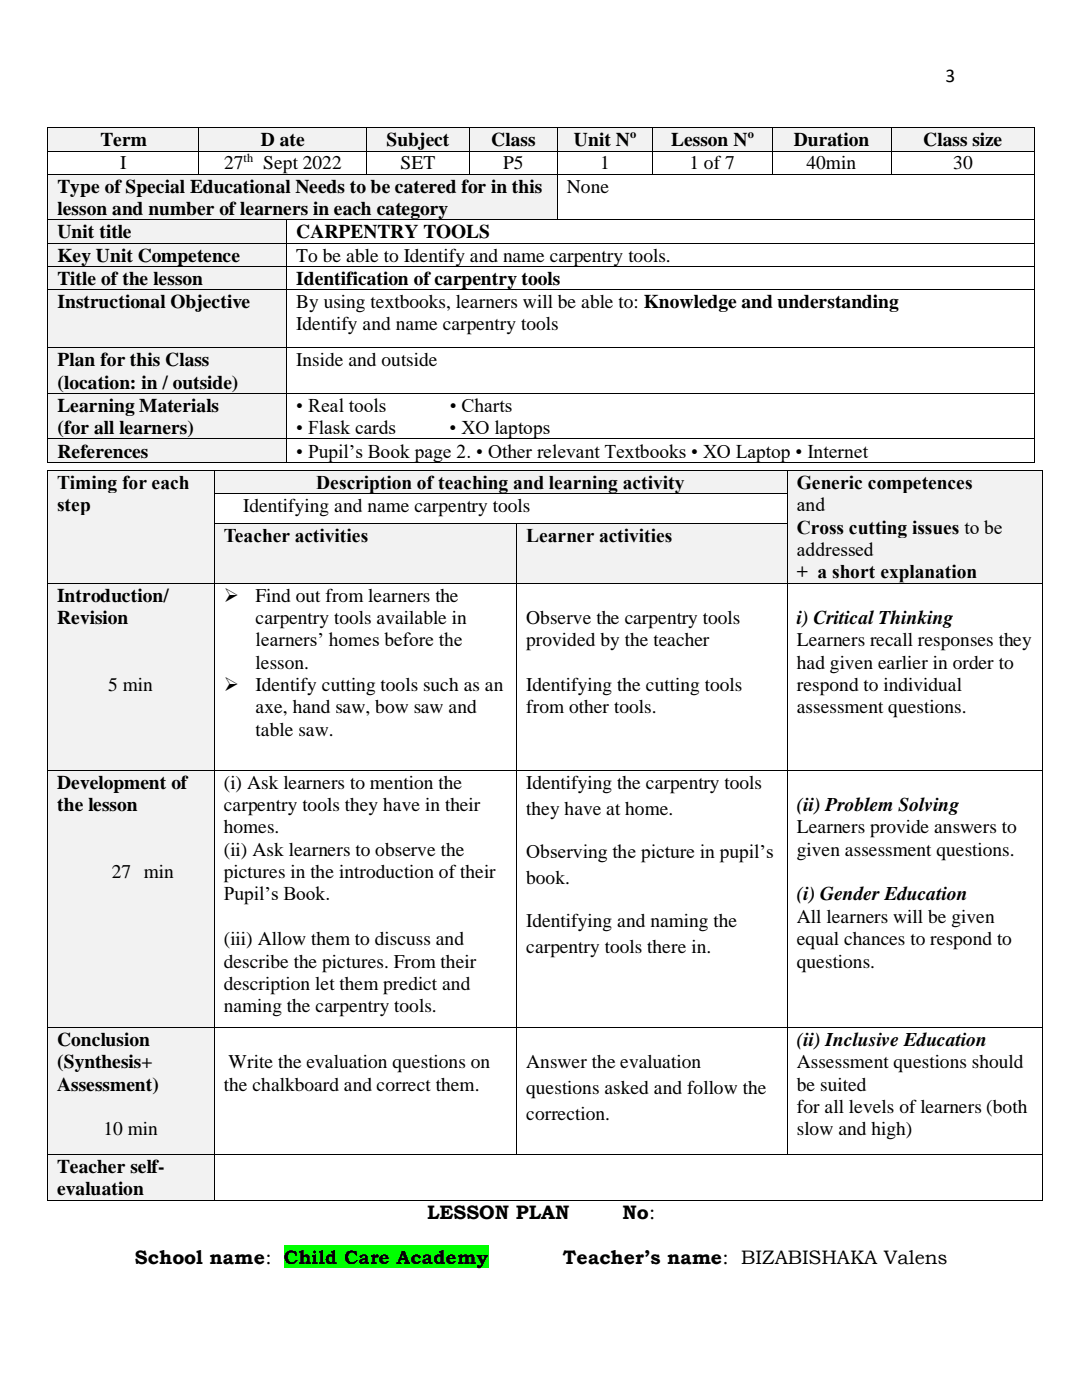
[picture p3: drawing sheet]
<svg xmlns="http://www.w3.org/2000/svg" width="216mm" height="279mm" viewBox="0 0 216 279" stroke-linecap="round" stroke-linejoin="round" font-family="sans-serif">
<defs><g id="words">
<g font-size="3.9">
<text x="188.6" y="16.4">3</text>
<text x="20" y="29.2">Term</text>
<text x="52.1" y="29.2">D ate</text>
<text x="77.1" y="29.2">Subject</text>
<text x="98" y="29.2">Class</text>
<text x="114.5" y="29.2">Unit N</text>
<text x="133.9" y="29.2">Lesson N</text>
<text x="158.4" y="29.2">Duration</text>
<text x="184.2" y="29.2">Class size</text>
<text x="24" y="33.8">I</text>
<text x="44.7" y="33.8">27</text>
<text x="52.5" y="33.8">Sept 2022</text>
<text x="79.9" y="33.8">SET</text>
<text x="100.4" y="33.8">P5</text>
<text x="119.7" y="33.8">1</text>
<text x="137.6" y="33.8">1 of 7</text>
<text x="160.9" y="33.8">40min</text>
<text x="190.2" y="33.8">30</text>
<text x="11.5" y="38.5">Type of Special Educational Needs to be catered for in this</text>
<text x="113.1" y="38.5">None</text>
<text x="11.5" y="42.9">lesson and number of learners in each category</text>
<text x="11.5" y="47.6">Unit title</text>
<text x="59.1" y="47.6">CARPENTRY TOOLS</text>
<text x="11.5" y="52.2">Key Unit Competence</text>
<text x="59.1" y="52.2">To be able to Identify and name carpentry tools.</text>
<text x="11.5" y="56.8">Title of the lesson</text>
<text x="59.1" y="56.8">Identification of carpentry tools</text>
<text x="11.5" y="61.5">Instructional Objective</text>
<text x="59.1" y="61.5">By using textbooks, learners will be able to: Knowledge and understanding</text>
<text x="59.1" y="65.9">Identify and name carpentry tools</text>
<text x="11.5" y="73.1">Plan for this Class</text>
<text x="11.5" y="77.6">(location: in / outside)</text>
<text x="59.1" y="73.1">Inside and outside</text>
<text x="11.5" y="82.1">Learning Materials</text>
<text x="59.1" y="82.1">• Real tools</text>
<text x="89.7" y="82.1">• Charts</text>
<text x="11.5" y="86.6">(for all learners)</text>
<text x="59.1" y="86.6">• Flask cards</text>
<text x="89.7" y="86.6">• XO laptops</text>
<text x="11.5" y="91.3">References</text>
<text x="59.1" y="91.3">• Pupil’s Book page 2. • Other relevant Textbooks • XO Laptop • Internet</text>
<text x="11.4" y="97.6">Timing for each</text>
<text x="63.1" y="97.6">Description of teaching and learning activity</text>
<text x="159" y="97.6">Generic competences</text>
<text x="11.4" y="102.1">step</text>
<text x="48.5" y="102.3">Identifying and name carpentry tools</text>
<text x="159" y="102.1">and</text>
<text x="159" y="106.5">Cross cutting issues to be</text>
<text x="44.6" y="108.1">Teacher activities</text>
<text x="105" y="108.1">Learner activities</text>
<text x="159" y="111">addressed</text>
<text x="159" y="115.4">+ a short explanation</text>
<text x="11.4" y="120.1">Introduction/</text>
<text x="11.4" y="124.6">Revision</text>
<text x="44.6" y="120.1">➢</text>
<text x="51" y="120.1">Find out from learners the</text>
<text x="51" y="124.6">carpentry tools available in</text>
<text x="105" y="124.6">Observe the carpentry tools</text>
<text x="159" y="124.6">i) Critical Thinking</text>
<text x="51" y="129">learners’ homes before the</text>
<text x="105" y="129">provided by the teacher</text>
<text x="159" y="129">Learners recall responses they</text>
<text x="21.6" y="137.9">5 min</text>
<text x="44.6" y="137.9">➢</text>
<text x="51" y="133.5">lesson.</text>
<text x="51" y="137.9">Identify cutting tools such as an</text>
<text x="105" y="137.9">Identifying the cutting tools</text>
<text x="159" y="133.5">had given earlier in order to</text>
<text x="159" y="137.9">respond to individual</text>
<text x="51" y="142.4">axe, hand saw, bow saw and</text>
<text x="105" y="142.4">from other tools.</text>
<text x="159" y="142.4">assessment questions.</text>
<text x="51" y="146.8">table saw.</text>
<text x="11.4" y="157.4">Development of</text>
<text x="11.4" y="161.9">the lesson</text>
<text x="44.6" y="157.4">(i) Ask learners to mention the</text>
<text x="44.6" y="161.9">carpentry tools they have in their</text>
<text x="105" y="157.4">Identifying the carpentry tools</text>
<text x="159" y="161.9">(ii) Problem Solving</text>
<text x="44.6" y="166.3">homes.</text>
<text x="105" y="162.6">they have at home.</text>
<text x="159" y="166.3">Learners provide answers to</text>
<text x="44.6" y="170.8">(ii) Ask learners to observe the</text>
<text x="105" y="171.2">Observing the picture in pupil’s</text>
<text x="159" y="170.8">given assessment questions.</text>
<text x="22.3" y="175.2">27 min</text>
<text x="44.6" y="175.2">pictures in the introduction of their</text>
<text x="44.6" y="179.7">Pupil’s Book.</text>
<text x="105" y="176.4">book.</text>
<text x="159" y="179.7">(i) Gender Education</text>
<text x="105" y="185">Identifying and naming the</text>
<text x="159" y="184.1">All learners will be given</text>
<text x="44.6" y="188.6">(iii) Allow them to discuss and</text>
<text x="105" y="190.1">carpentry tools there in.</text>
<text x="159" y="188.6">equal chances to respond to</text>
<text x="44.6" y="193.1">describe the pictures. From their</text>
<text x="44.6" y="197.5">description let them predict and</text>
<text x="159" y="193.1">questions.</text>
<text x="44.6" y="202">naming the carpentry tools.</text>
<text x="11.4" y="208.7">Conclusion</text>
<text x="159" y="208.7">(ii) Inclusive Education</text>
<text x="11.4" y="213.1">(Synthesis+</text>
<text x="45.6" y="213.1">Write the evaluation questions on</text>
<text x="105" y="213.2">Answer the evaluation</text>
<text x="159" y="213.1">Assessment questions should</text>
<text x="11.4" y="217.6">Assessment)</text>
<text x="44.6" y="217.6">the chalkboard and correct them.</text>
<text x="105" y="218.4">questions asked and follow the</text>
<text x="159" y="217.6">be suited</text>
<text x="20.6" y="226.6">10 min</text>
<text x="105" y="223.5">correction.</text>
<text x="159" y="222.1">for all levels of learners (both</text>
<text x="159" y="226.6">slow and high)</text>
<text x="11.4" y="234.1">Teacher self-</text>
<text x="11.4" y="238.6">evaluation</text>
<text x="85.2" y="243.3">LESSON PLAN</text>
<text x="124.2" y="243.3">No:</text>
<text x="26.9" y="252.2">School name:</text>
<text x="56.6" y="252.2">Child Care Academy</text>
<text x="112.3" y="252.2">Teacher’s name: BIZABISHAKA Valens</text>
</g>
<g font-size="2.5">
<text x="125.7" y="27.6">o</text>
<text x="149.2" y="27.6">o</text>
<text x="48.6" y="32.4">th</text>
</g>
</g></defs>
<g fill="#f2f2f2">
<path d="M9.6 25.6h30v4.5h-30z" fill-rule="evenodd"/>
<path d="M11.5 25.6h26.3v4.5h-26.3z" fill-rule="evenodd"/>
<path d="M39.8 25.6h33.2v4.5h-33.2z" fill-rule="evenodd"/>
<path d="M41.6 25.6h29.5v4.5h-29.5z" fill-rule="evenodd"/>
<path d="M73.1 25.6h20.5v4.5h-20.5z" fill-rule="evenodd"/>
<path d="M75 25.6h16.8v4.5h-16.8z" fill-rule="evenodd"/>
<path d="M93.8 25.6h17.3v4.5h-17.3z" fill-rule="evenodd"/>
<path d="M95.6 25.6h13.7v4.5h-13.7z" fill-rule="evenodd"/>
<path d="M111.3 25.6h18.8v4.5h-18.8z" fill-rule="evenodd"/>
<path d="M113.1 25.6h15.3v4.5h-15.3z" fill-rule="evenodd"/>
<path d="M130.3 25.6h23.7v4.5h-23.7z" fill-rule="evenodd"/>
<path d="M132.2 25.6h19.9v4.5h-19.9z" fill-rule="evenodd"/>
<path d="M154.1 25.6h23.7v4.5h-23.7z" fill-rule="evenodd"/>
<path d="M155.9 25.6h20.1v4.5h-20.1z" fill-rule="evenodd"/>
<path d="M178 25.6h28.4v4.5h-28.4z" fill-rule="evenodd"/>
<path d="M179.8 25.6h24.7v4.5h-24.7z" fill-rule="evenodd"/>
</g>
<g fill="#000">
<path d="M9.4 25.4h.2v.2h-.2z" fill-rule="evenodd"/>
<path d="M9.4 25.4h.2v.2h-.2z" fill-rule="evenodd"/>
<path d="M9.4 30.1h.2v.2h-.2z" fill-rule="evenodd"/>
<path d="M39.6 25.4h.2v.2h-.2z" fill-rule="evenodd"/>
<path d="M39.6 30.1h.2v.2h-.2z" fill-rule="evenodd"/>
<path d="M73 25.4h.1v.2h-.1z" fill-rule="evenodd"/>
<path d="M73 30.1h.1v.2h-.1z" fill-rule="evenodd"/>
<path d="M93.6 25.4h.2v.2h-.2z" fill-rule="evenodd"/>
<path d="M93.6 30.1h.2v.2h-.2z" fill-rule="evenodd"/>
<path d="M111.1 25.4h.2v.2h-.2z" fill-rule="evenodd"/>
<path d="M111.1 30.1h.2v.2h-.2z" fill-rule="evenodd"/>
<path d="M130.1 25.4h.2v.2h-.2z" fill-rule="evenodd"/>
<path d="M130.1 30.1h.2v.2h-.2z" fill-rule="evenodd"/>
<path d="M154 25.4h.1v.2h-.1z" fill-rule="evenodd"/>
<path d="M154 30.1h.1v.2h-.1z" fill-rule="evenodd"/>
<path d="M177.8 25.4h.2v.2h-.2z" fill-rule="evenodd"/>
<path d="M177.8 30.1h.2v.2h-.2z" fill-rule="evenodd"/>
<path d="M206.4 25.4h.2v.2h-.2z" fill-rule="evenodd"/>
<path d="M206.4 25.4h.2v.2h-.2z" fill-rule="evenodd"/>
<path d="M206.4 30.1h.2v.2h-.2z" fill-rule="evenodd"/>
</g>
<g fill="none" stroke="#000" stroke-width=".2">
<path d="M9.5 25.6v4.5M9.5 30.3v4.4M9.6 25.5h30M9.6 30.2h30M39.7 25.6v4.5M39.7 30.3v4.4M39.8 25.5h33.2M39.8 30.2h33.2M73.1 25.6v4.5M73.1 30.3v4.4M73.1 25.5h20.5M73.1 30.2h20.5"/>
<path d="M93.7 25.6v4.5M93.7 30.3v4.4M93.8 25.5h17.3M93.8 30.2h17.3M111.2 25.6v4.5M111.2 30.3v4.4M111.3 25.5h18.8M111.3 30.2h18.8M130.2 25.6v4.5M130.2 30.3v4.4M130.3 25.5h23.7M130.3 30.2h23.7"/>
<path d="M154.1 25.6v4.5M154.1 30.3v4.4M154.1 25.5h23.7M154.1 30.2h23.7M177.9 25.6v4.5M177.9 30.3v4.4M178 25.5h28.4M178 30.2h28.4M206.5 25.6v4.5M206.5 30.3v4.4"/>
</g>
<g fill="#f2f2f2">
<path d="M9.6 34.8h101.5v9h-101.5z" fill-rule="evenodd"/>
<path d="M11.5 34.8h97.8v4.5h-97.8z" fill-rule="evenodd"/>
<path d="M11.5 39.3h97.8v4.5h-97.8z" fill-rule="evenodd"/>
</g>
<g fill="#000">
<path d="M9.4 34.7h.2v.1h-.2z" fill-rule="evenodd"/>
<path d="M39.6 34.7h.2v.1h-.2z" fill-rule="evenodd"/>
<path d="M73 34.7h.1v.1h-.1z" fill-rule="evenodd"/>
<path d="M93.6 34.7h.2v.1h-.2z" fill-rule="evenodd"/>
<path d="M111.1 34.7h.2v.1h-.2z" fill-rule="evenodd"/>
<path d="M130.1 34.7h.2v.1h-.2z" fill-rule="evenodd"/>
<path d="M154 34.7h.1v.1h-.1z" fill-rule="evenodd"/>
<path d="M177.8 34.7h.2v.1h-.2z" fill-rule="evenodd"/>
<path d="M206.4 34.7h.2v.1h-.2z" fill-rule="evenodd"/>
</g>
<path d="M9.5 34.8v9M9.6 34.8h30M39.8 34.8h33.2M73.1 34.8h20.5M93.8 34.8h17.3M111.2 34.8v9M111.3 34.8h18.8M130.3 34.8h23.7M154.1 34.8h23.7M178 34.8h28.4M206.5 34.8v9" fill="none" stroke="#000" stroke-width=".2"/>
<g fill="#f2f2f2">
<path d="M9.6 43.9h47.5v4.5h-47.5z" fill-rule="evenodd"/>
<path d="M11.5 43.9h43.8v4.5h-43.8z" fill-rule="evenodd"/>
</g>
<g fill="#000">
<path d="M9.4 43.8h.2v.1h-.2z" fill-rule="evenodd"/>
<path d="M57.1 43.8h.2v.1h-.2z" fill-rule="evenodd"/>
<path d="M111.1 43.8h.2v.1h-.2z" fill-rule="evenodd"/>
<path d="M206.4 43.8h.2v.1h-.2z" fill-rule="evenodd"/>
</g>
<path d="M9.5 43.9v4.5M9.6 43.9h47.5M57.2 43.9v4.5M57.3 43.9h53.8M111.3 43.9h95.1M206.5 43.9v4.5" fill="none" stroke="#000" stroke-width=".2"/>
<g fill="#f2f2f2">
<path d="M9.6 48.6h47.5v4.5h-47.5z" fill-rule="evenodd"/>
<path d="M11.5 48.6h43.8v4.5h-43.8z" fill-rule="evenodd"/>
</g>
<g fill="#000">
<path d="M9.4 48.4h.2v.2h-.2z" fill-rule="evenodd"/>
<path d="M57.1 48.4h.2v.2h-.2z" fill-rule="evenodd"/>
<path d="M206.4 48.4h.2v.2h-.2z" fill-rule="evenodd"/>
</g>
<path d="M9.5 48.6v4.5M9.6 48.5h47.5M57.2 48.6v4.5M57.3 48.5h149.1M206.5 48.6v4.5" fill="none" stroke="#000" stroke-width=".2"/>
<g fill="#f2f2f2">
<path d="M9.6 53.3h47.5v4.4h-47.5z" fill-rule="evenodd"/>
<path d="M11.5 53.3h43.8v4.4h-43.8z" fill-rule="evenodd"/>
</g>
<g fill="#000">
<path d="M9.4 53.1h.2v.2h-.2z" fill-rule="evenodd"/>
<path d="M57.1 53.1h.2v.2h-.2z" fill-rule="evenodd"/>
<path d="M206.4 53.1h.2v.2h-.2z" fill-rule="evenodd"/>
</g>
<path d="M9.5 53.3v4.4M9.6 53.2h47.5M57.2 53.3v4.4M57.3 53.2h149.1M206.5 53.3v4.4" fill="none" stroke="#000" stroke-width=".2"/>
<g fill="#f2f2f2">
<path d="M9.6 57.9h47.5v11.4h-47.5z" fill-rule="evenodd"/>
<path d="M11.5 57.9h43.8v4.5h-43.8z" fill-rule="evenodd"/>
</g>
<g fill="#000">
<path d="M9.4 57.7h.2v.2h-.2z" fill-rule="evenodd"/>
<path d="M57.1 57.7h.2v.2h-.2z" fill-rule="evenodd"/>
<path d="M206.4 57.7h.2v.2h-.2z" fill-rule="evenodd"/>
</g>
<path d="M9.5 57.9v11.4M9.6 57.8h47.5M57.2 57.9v11.4M57.3 57.8h149.1M206.5 57.9v11.4" fill="none" stroke="#000" stroke-width=".2"/>
<g fill="#f2f2f2">
<path d="M9.6 69.5h47.5v8.9h-47.5z" fill-rule="evenodd"/>
<path d="M11.5 69.5h43.8v4.4h-43.8z" fill-rule="evenodd"/>
<path d="M11.5 73.9h43.8v4.5h-43.8z" fill-rule="evenodd"/>
</g>
<g fill="#000">
<path d="M9.4 69.3h.2v.2h-.2z" fill-rule="evenodd"/>
<path d="M57.1 69.3h.2v.2h-.2z" fill-rule="evenodd"/>
<path d="M206.4 69.3h.2v.2h-.2z" fill-rule="evenodd"/>
</g>
<path d="M9.5 69.5v8.9M9.6 69.4h47.5M57.2 69.5v8.9M57.3 69.4h149.1M206.5 69.5v8.9" fill="none" stroke="#000" stroke-width=".2"/>
<g fill="#f2f2f2">
<path d="M9.6 78.6h47.5v8.9h-47.5z" fill-rule="evenodd"/>
<path d="M11.5 78.6h43.8v4.4h-43.8z" fill-rule="evenodd"/>
<path d="M11.5 83h43.8v4.5h-43.8z" fill-rule="evenodd"/>
</g>
<g fill="#000">
<path d="M9.4 78.4h.2v.2h-.2z" fill-rule="evenodd"/>
<path d="M57.1 78.4h.2v.2h-.2z" fill-rule="evenodd"/>
<path d="M206.4 78.4h.2v.2h-.2z" fill-rule="evenodd"/>
</g>
<path d="M9.5 78.6v8.9M9.6 78.5h47.5M57.2 78.6v8.9M57.3 78.5h149.1M206.5 78.6v8.9" fill="none" stroke="#000" stroke-width=".2"/>
<g fill="#f2f2f2">
<path d="M9.6 87.7h47.5v4.5h-47.5z" fill-rule="evenodd"/>
<path d="M11.5 87.7h43.8v4.5h-43.8z" fill-rule="evenodd"/>
</g>
<g fill="#000">
<path d="M9.4 87.5h.2v.2h-.2z" fill-rule="evenodd"/>
<path d="M9.4 92.2h.2v.2h-.2z" fill-rule="evenodd"/>
<path d="M9.4 92.2h.2v.2h-.2z" fill-rule="evenodd"/>
<path d="M57.1 87.5h.2v.2h-.2z" fill-rule="evenodd"/>
<path d="M57.1 92.2h.2v.2h-.2z" fill-rule="evenodd"/>
<path d="M206.4 87.5h.2v.2h-.2z" fill-rule="evenodd"/>
<path d="M206.4 92.2h.2v.2h-.2z" fill-rule="evenodd"/>
<path d="M206.4 92.2h.2v.2h-.2z" fill-rule="evenodd"/>
</g>
<path d="M9.5 87.7v4.5M9.6 87.6h47.5M9.6 92.3h47.5M57.2 87.7v4.5M57.3 87.6h149.1M57.3 92.3h149.1M206.5 87.7v4.5" fill="none" stroke="#000" stroke-width=".2"/>
<path d="M56.6 248.5h40.9v4.6h-40.9z" fill-rule="evenodd" fill="#0f0"/>
<g fill="#f2f2f2">
<path d="M9.6 94h33.1v22.3h-33.1z" fill-rule="evenodd"/>
<path d="M11.4 94h29.5v4.5h-29.5z" fill-rule="evenodd"/>
<path d="M11.4 98.5h29.5v4.5h-29.5z" fill-rule="evenodd"/>
<path d="M11.4 103h29.5v4.4h-29.5z" fill-rule="evenodd"/>
<path d="M11.4 107.4h29.5v4.5h-29.5z" fill-rule="evenodd"/>
<path d="M42.9 94h114.1v4.5h-114.1z" fill-rule="evenodd"/>
<path d="M44.6 94h110.6v4.5h-110.6z" fill-rule="evenodd"/>
<path d="M157.2 94h50.7v22.3h-50.7z" fill-rule="evenodd"/>
<path d="M159 94h47v4.5h-47z" fill-rule="evenodd"/>
<path d="M159 98.5h47v4.5h-47z" fill-rule="evenodd"/>
<path d="M159 103h47v4.4h-47z" fill-rule="evenodd"/>
<path d="M159 107.4h47v4.5h-47z" fill-rule="evenodd"/>
<path d="M159 111.9h47v4.4h-47z" fill-rule="evenodd"/>
</g>
<g fill="#000">
<path d="M9.4 93.8h.2v.2h-.2z" fill-rule="evenodd"/>
<path d="M9.4 93.8h.2v.2h-.2z" fill-rule="evenodd"/>
<path d="M9.4 98.5h.2v.1h-.2z" fill-rule="evenodd"/>
<path d="M42.7 93.8h.2v.2h-.2z" fill-rule="evenodd"/>
<path d="M42.7 98.5h.2v.1h-.2z" fill-rule="evenodd"/>
<path d="M157 93.8h.2v.2h-.2z" fill-rule="evenodd"/>
<path d="M157 98.5h.2v.1h-.2z" fill-rule="evenodd"/>
<path d="M207.9 93.8h.2v.2h-.2z" fill-rule="evenodd"/>
<path d="M207.9 93.8h.2v.2h-.2z" fill-rule="evenodd"/>
<path d="M207.9 98.5h.2v.1h-.2z" fill-rule="evenodd"/>
</g>
<path d="M9.5 94v4.5M9.5 98.6v5.8M9.6 93.9h33.1M42.8 94v4.5M42.8 98.6v5.8M42.9 93.9h114.1M42.9 98.5h114.1M157.1 94v4.5M157.1 98.6v5.8M157.2 93.9h50.7M208 94v4.5M208 98.6v5.8" fill="none" stroke="#000" stroke-width=".2"/>
<g fill="#f2f2f2">
<path d="M42.9 104.5h60.2v11.8h-60.2z" fill-rule="evenodd"/>
<path d="M44.6 104.5h56.6v4.5h-56.6z" fill-rule="evenodd"/>
<path d="M103.2 104.5h53.8v11.8h-53.8z" fill-rule="evenodd"/>
<path d="M105 104.5h50.2v4.5h-50.2z" fill-rule="evenodd"/>
</g>
<g fill="#000">
<path d="M9.4 104.4h.2v.1h-.2z" fill-rule="evenodd"/>
<path d="M42.7 104.4h.2v.1h-.2z" fill-rule="evenodd"/>
<path d="M103.1 104.4h.1v.1h-.1z" fill-rule="evenodd"/>
<path d="M157 104.4h.2v.1h-.2z" fill-rule="evenodd"/>
<path d="M207.9 104.4h.2v.1h-.2z" fill-rule="evenodd"/>
</g>
<path d="M9.5 104.5v11.8M42.8 104.5v11.8M42.9 104.5h60.2M103.1 104.5v11.8M103.2 104.5h53.8M157.1 104.5v11.8M208 104.5v11.8" fill="none" stroke="#000" stroke-width=".2"/>
<g fill="#f2f2f2">
<path d="M9.6 116.5h33.1v37.1h-33.1z" fill-rule="evenodd"/>
<path d="M11.4 116.5h29.5v4.4h-29.5z" fill-rule="evenodd"/>
<path d="M11.4 120.9h29.5v4.6h-29.5z" fill-rule="evenodd"/>
<path d="M11.4 125.5h29.5v4.4h-29.5z" fill-rule="evenodd"/>
<path d="M11.4 129.9h29.5v4.5h-29.5z" fill-rule="evenodd"/>
<path d="M11.4 134.4h29.5v4.4h-29.5z" fill-rule="evenodd"/>
</g>
<g fill="#000">
<path d="M9.4 116.3h.2v.2h-.2z" fill-rule="evenodd"/>
<path d="M42.7 116.3h.2v.2h-.2z" fill-rule="evenodd"/>
<path d="M103.1 116.3h.1v.2h-.1z" fill-rule="evenodd"/>
<path d="M157 116.3h.2v.2h-.2z" fill-rule="evenodd"/>
<path d="M207.9 116.3h.2v.2h-.2z" fill-rule="evenodd"/>
</g>
<path d="M9.5 116.5v37.1M9.6 116.4h33.1M42.8 116.5v37.1M42.9 116.4h60.2M103.1 116.5v37.1M103.2 116.4h53.8M157.1 116.5v37.1M157.2 116.4h50.7M208 116.5v37.1" fill="none" stroke="#000" stroke-width=".2"/>
<g fill="#f2f2f2">
<path d="M9.6 153.8h33.1v51.1h-33.1z" fill-rule="evenodd"/>
<path d="M11.4 153.8h29.5v4.5h-29.5z" fill-rule="evenodd"/>
<path d="M11.4 158.3h29.5v4.5h-29.5z" fill-rule="evenodd"/>
<path d="M11.4 162.8h29.5v4.4h-29.5z" fill-rule="evenodd"/>
<path d="M11.4 167.2h29.5v4.5h-29.5z" fill-rule="evenodd"/>
<path d="M11.4 171.7h29.5v4.4h-29.5z" fill-rule="evenodd"/>
</g>
<g fill="#000">
<path d="M9.4 153.6h.2v.2h-.2z" fill-rule="evenodd"/>
<path d="M42.7 153.6h.2v.2h-.2z" fill-rule="evenodd"/>
<path d="M103.1 153.6h.1v.2h-.1z" fill-rule="evenodd"/>
<path d="M157 153.6h.2v.2h-.2z" fill-rule="evenodd"/>
<path d="M207.9 153.6h.2v.2h-.2z" fill-rule="evenodd"/>
</g>
<path d="M9.5 153.8v51.1M9.6 153.7h33.1M42.8 153.8v51.1M42.9 153.7h60.2M103.1 153.8v51.1M103.2 153.7h53.8M157.1 153.8v51.1M157.2 153.7h50.7M208 153.8v51.1" fill="none" stroke="#000" stroke-width=".2"/>
<g fill="#f2f2f2">
<path d="M9.6 205.1h33.1v25.2h-33.1z" fill-rule="evenodd"/>
<path d="M11.4 205.1h29.5v4.5h-29.5z" fill-rule="evenodd"/>
<path d="M11.4 209.6h29.5v4.4h-29.5z" fill-rule="evenodd"/>
<path d="M11.4 214h29.5v4.5h-29.5z" fill-rule="evenodd"/>
<path d="M11.4 218.5h29.5v4.5h-29.5z" fill-rule="evenodd"/>
<path d="M11.4 223h29.5v4.4h-29.5z" fill-rule="evenodd"/>
</g>
<g fill="#000">
<path d="M9.4 204.9h.2v.2h-.2z" fill-rule="evenodd"/>
<path d="M42.7 204.9h.2v.2h-.2z" fill-rule="evenodd"/>
<path d="M103.1 204.9h.1v.2h-.1z" fill-rule="evenodd"/>
<path d="M157 204.9h.2v.2h-.2z" fill-rule="evenodd"/>
<path d="M207.9 204.9h.2v.2h-.2z" fill-rule="evenodd"/>
</g>
<path d="M9.5 205.1v25.2M9.6 205h33.1M42.8 205.1v25.2M42.9 205h60.2M103.1 205.1v25.2M103.2 205h53.8M157.1 205.1v25.2M157.2 205h50.7M208 205.1v25.2" fill="none" stroke="#000" stroke-width=".2"/>
<g fill="#f2f2f2">
<path d="M9.6 230.5h33.1v8.9h-33.1z" fill-rule="evenodd"/>
<path d="M11.4 230.5h29.5v4.5h-29.5z" fill-rule="evenodd"/>
<path d="M11.4 235h29.5v4.4h-29.5z" fill-rule="evenodd"/>
</g>
<g fill="#000">
<path d="M9.4 230.3h.2v.2h-.2z" fill-rule="evenodd"/>
<path d="M9.4 239.4h.2v.2h-.2z" fill-rule="evenodd"/>
<path d="M9.4 239.4h.2v.2h-.2z" fill-rule="evenodd"/>
<path d="M42.7 230.3h.2v.2h-.2z" fill-rule="evenodd"/>
<path d="M42.7 239.4h.2v.2h-.2z" fill-rule="evenodd"/>
<path d="M103.1 230.3h.1v.2h-.1z" fill-rule="evenodd"/>
<path d="M157 230.3h.2v.2h-.2z" fill-rule="evenodd"/>
<path d="M207.9 230.3h.2v.2h-.2z" fill-rule="evenodd"/>
<path d="M207.9 239.4h.2v.2h-.2z" fill-rule="evenodd"/>
<path d="M207.9 239.4h.2v.2h-.2z" fill-rule="evenodd"/>
</g>
<path d="M9.5 230.5v8.9M9.6 230.4h33.1M9.6 239.5h33.1M42.8 230.5v8.9M42.9 230.4h60.2M42.9 239.5h165M103.2 230.4h53.8M157.2 230.4h50.7M208 230.5v8.9" fill="none" stroke="#000" stroke-width=".2"/>
<use href="#words"/>
</svg>
